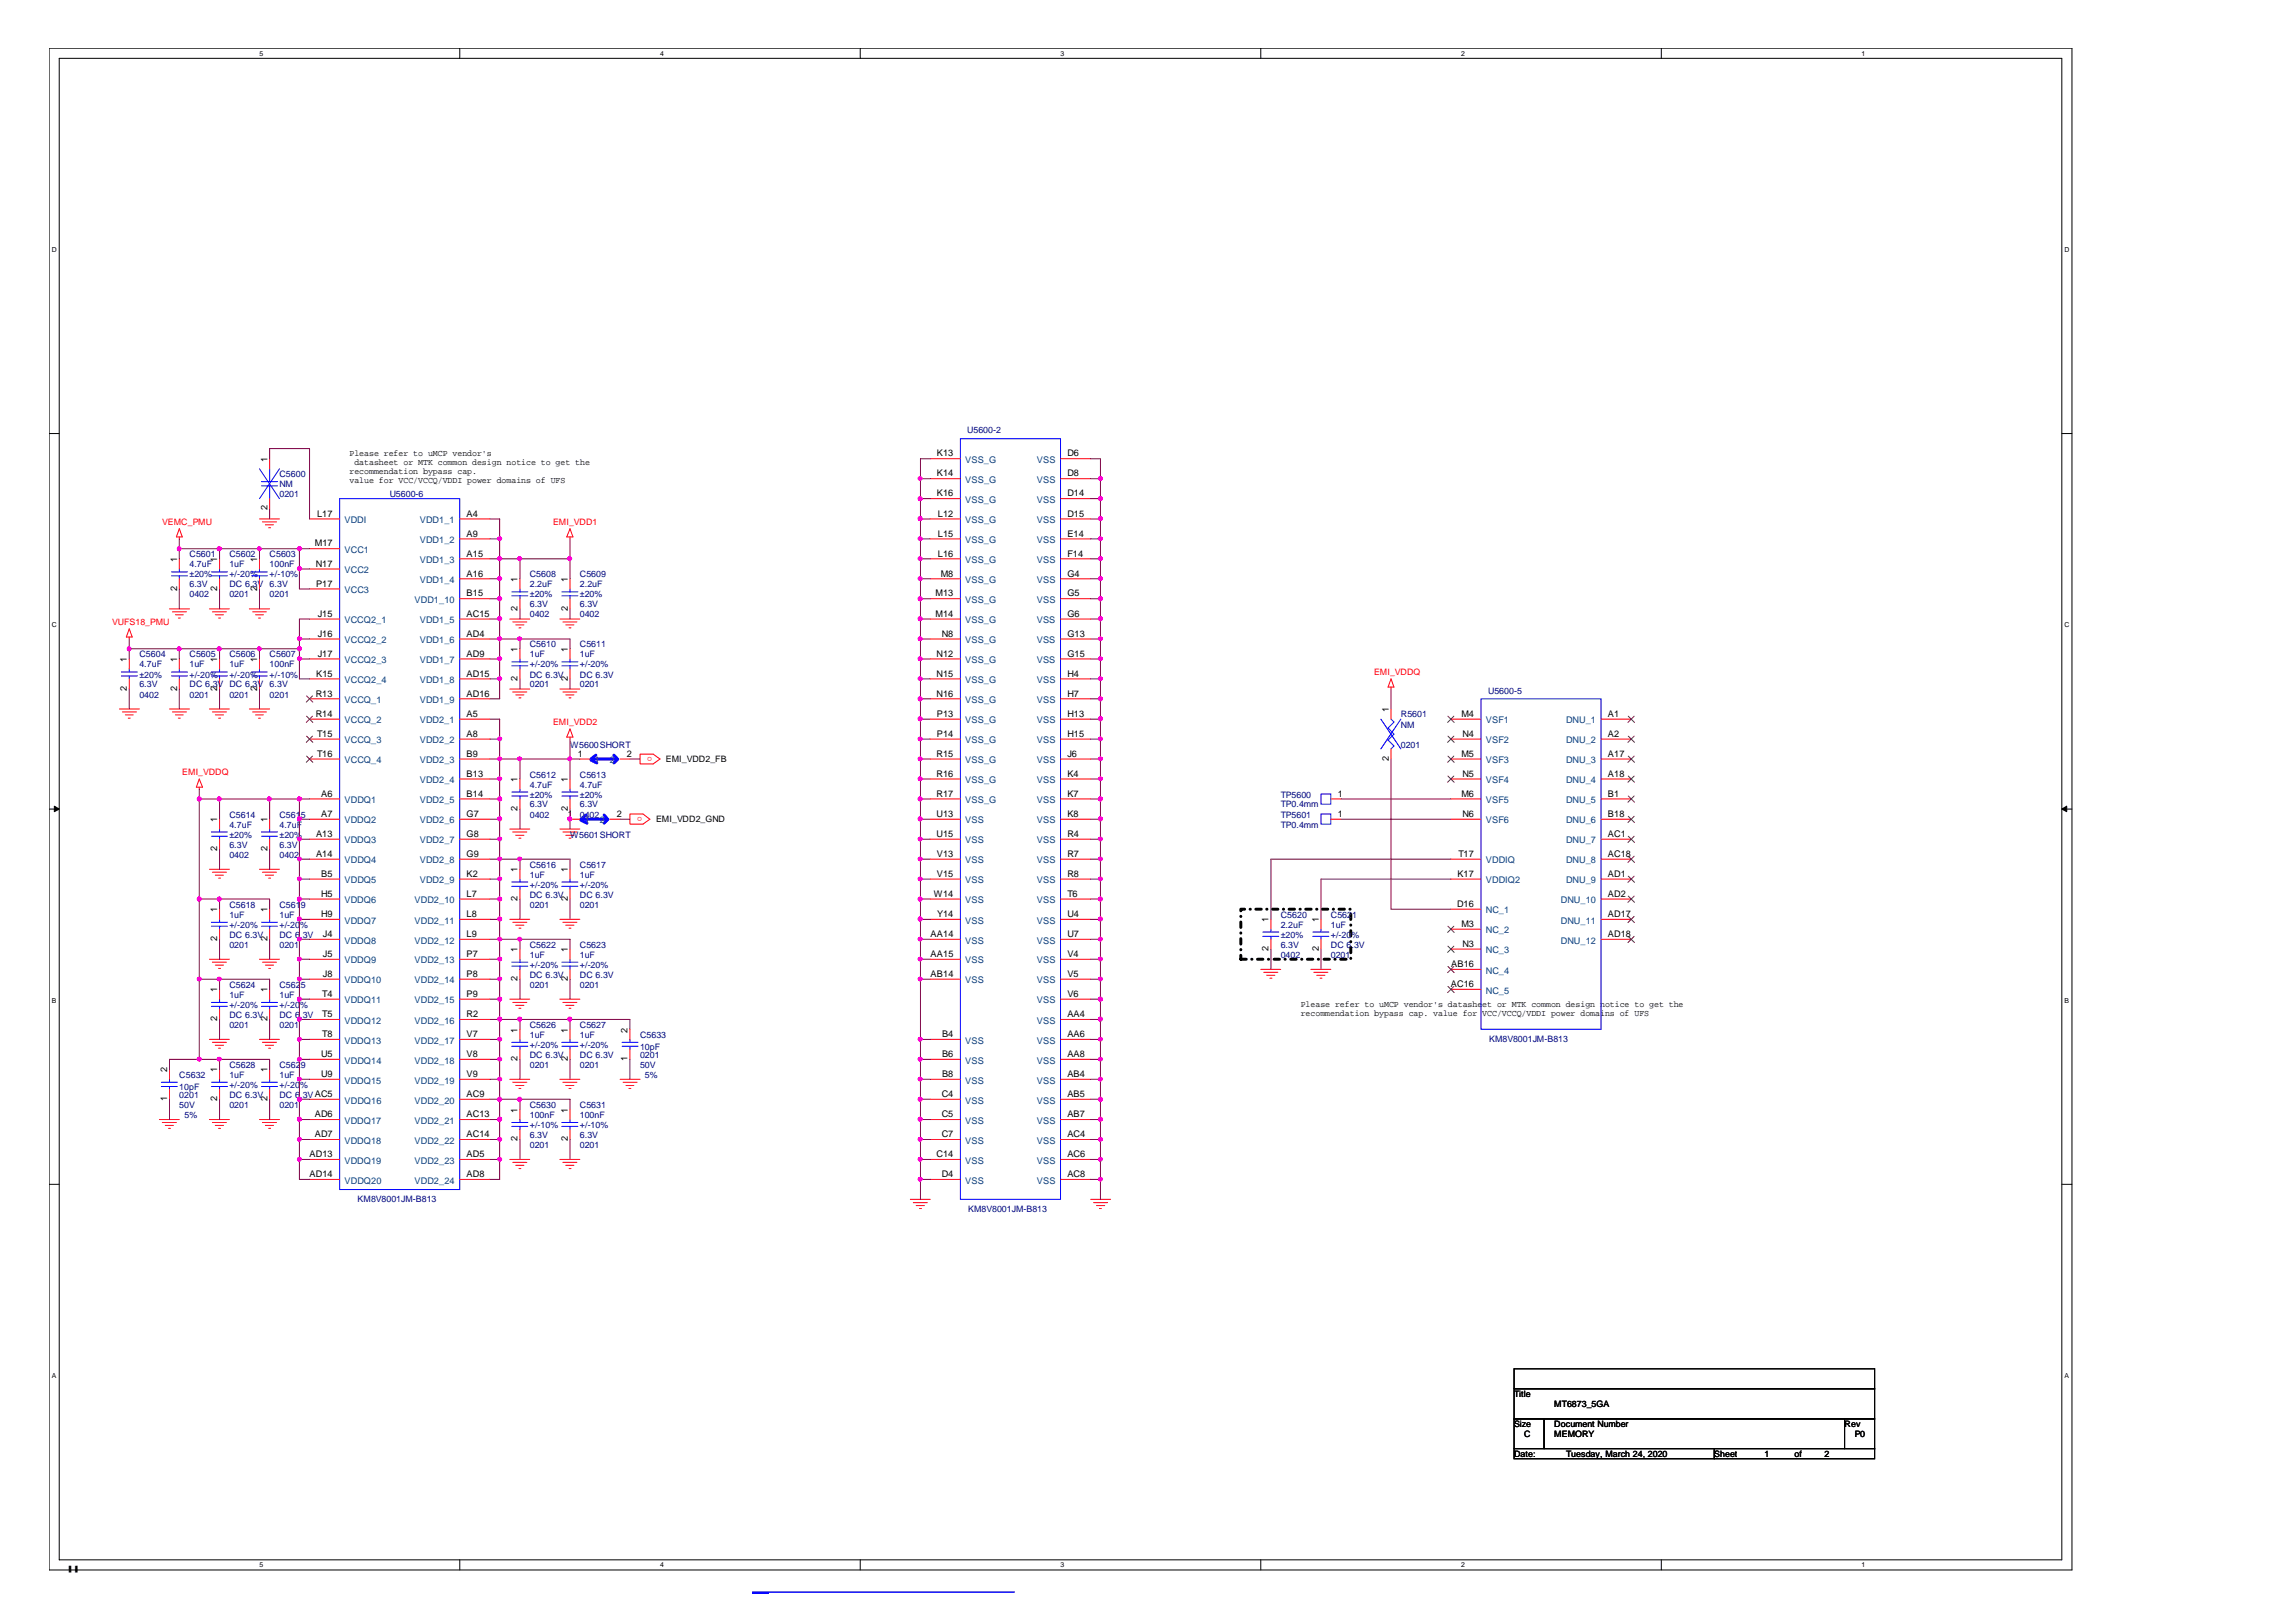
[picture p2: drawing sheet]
<svg xmlns="http://www.w3.org/2000/svg" width="297mm" height="210mm" viewBox="0 0 297 210" stroke-linecap="round" stroke-linejoin="round" font-family="sans-serif">
<defs><g id="words">
<text font-size="4.2" x="8.5" y="205.7">&quot;</text>
<g font-size="1.2">
<text x="34.6" y="59.8" transform="rotate(-90 34.6 59.8)">1</text>
<text x="121.2" y="59.1">K13</text>
<text x="138.1" y="59.1">D6</text>
<text x="121.2" y="61.7">K14</text>
<text x="121.2" y="64.2">K16</text>
<text x="138.1" y="61.7">D8</text>
<text x="138.1" y="64.2">D14</text>
<text x="34.6" y="66.1" transform="rotate(-90 34.6 66.1)">2</text>
<text x="40.7" y="70.7">M17</text>
<text x="41" y="66.9">L17</text>
<text x="60.4" y="66.9">A4</text>
<text x="60.4" y="69.4">A9</text>
<text x="121.3" y="66.9">L12</text>
<text x="121.3" y="69.4">L15</text>
<text x="138.1" y="66.9">D15</text>
<text x="138.1" y="69.4">E14</text>
<text x="22.9" y="76.4" transform="rotate(-90 22.9 76.4)">2</text>
<text x="22.9" y="72.7" transform="rotate(-90 22.9 72.7)">1</text>
<text x="28.1" y="76.4" transform="rotate(-90 28.1 76.4)">2</text>
<text x="28.1" y="72.7" transform="rotate(-90 28.1 72.7)">1</text>
<text x="33.3" y="76.4" transform="rotate(-90 33.3 76.4)">2</text>
<text x="33.3" y="72.7" transform="rotate(-90 33.3 72.7)">1</text>
<text x="40.9" y="73.3">N17</text>
<text x="40.9" y="75.9">P17</text>
<text x="60.4" y="72">A15</text>
<text x="60.4" y="74.6">A16</text>
<text x="60.4" y="77.2">B15</text>
<text x="67" y="75.3" transform="rotate(-90 67 75.3)">1</text>
<text x="73.4" y="75.3" transform="rotate(-90 73.4 75.3)">1</text>
<text x="121" y="77.2">M13</text>
<text x="121.3" y="72">L16</text>
<text x="121.7" y="74.6">M8</text>
<text x="138.1" y="72">F14</text>
<text x="138.1" y="74.6">G4</text>
<text x="138.1" y="77.2">G5</text>
<text x="41.1" y="79.8">J15</text>
<text x="41.1" y="82.4">J16</text>
<text x="60.4" y="79.8">AC15</text>
<text x="60.4" y="82.4">AD4</text>
<text x="67" y="79" transform="rotate(-90 67 79)">2</text>
<text x="73.4" y="79" transform="rotate(-90 73.4 79)">2</text>
<text x="121" y="79.8">M14</text>
<text x="121.8" y="82.4">N8</text>
<text x="138.1" y="79.8">G6</text>
<text x="138.1" y="82.4">G13</text>
<text x="16.4" y="89.4" transform="rotate(-90 16.4 89.4)">2</text>
<text x="16.4" y="85.7" transform="rotate(-90 16.4 85.7)">1</text>
<text x="22.9" y="89.4" transform="rotate(-90 22.9 89.4)">2</text>
<text x="22.9" y="85.7" transform="rotate(-90 22.9 85.7)">1</text>
<text x="28.1" y="89.4" transform="rotate(-90 28.1 89.4)">2</text>
<text x="28.1" y="85.7" transform="rotate(-90 28.1 85.7)">1</text>
<text x="33.3" y="89.4" transform="rotate(-90 33.3 89.4)">2</text>
<text x="33.3" y="85.7" transform="rotate(-90 33.3 85.7)">1</text>
<text x="40.9" y="87.6">K15</text>
<text x="41.1" y="85">J17</text>
<text x="60.4" y="85">AD9</text>
<text x="60.4" y="87.6">AD15</text>
<text x="67" y="88.1" transform="rotate(-90 67 88.1)">2</text>
<text x="67" y="84.4" transform="rotate(-90 67 84.4)">1</text>
<text x="73.4" y="88.1" transform="rotate(-90 73.4 88.1)">2</text>
<text x="73.4" y="84.4" transform="rotate(-90 73.4 84.4)">1</text>
<text x="121.2" y="85">N12</text>
<text x="121.2" y="87.6">N15</text>
<text x="138.1" y="85">G15</text>
<text x="138.1" y="87.6">H4</text>
<text x="40.9" y="90.1">R13</text>
<text x="40.9" y="92.8">R14</text>
<text x="41" y="95.3">T15</text>
<text x="60.4" y="90.1">AD16</text>
<text x="60.4" y="92.8">A5</text>
<text x="60.4" y="95.3">A8</text>
<text x="121.2" y="90.1">N16</text>
<text x="121.2" y="92.8">P13</text>
<text x="121.2" y="95.3">P14</text>
<text x="138.1" y="90.1">H7</text>
<text x="138.1" y="92.8">H13</text>
<text x="138.1" y="95.3">H15</text>
<text x="179.7" y="92.2" transform="rotate(-90 179.7 92.2)">1</text>
<text x="189.1" y="92.8">M4</text>
<text x="189.2" y="95.3">N4</text>
<text x="208" y="92.8">A1</text>
<text x="208" y="95.3">A2</text>
<text x="41" y="97.9">T16</text>
<text x="60.4" y="97.9">B9</text>
<text x="60.4" y="100.5">B13</text>
<text x="67" y="101.2" transform="rotate(-90 67 101.2)">1</text>
<text x="73.4" y="101.2" transform="rotate(-90 73.4 101.2)">1</text>
<text x="74.8" y="97.9">1</text>
<text x="81.1" y="97.9">2</text>
<text x="121.2" y="97.9">R15</text>
<text x="121.2" y="100.5">R16</text>
<text x="138.1" y="97.9">J6</text>
<text x="138.1" y="100.5">K4</text>
<text x="179.7" y="98.4" transform="rotate(-90 179.7 98.4)">2</text>
<text x="189.1" y="97.9">M5</text>
<text x="189.2" y="100.5">N5</text>
<text x="208" y="97.9">A17</text>
<text x="208" y="100.5">A18</text>
<text x="28.1" y="106.4" transform="rotate(-90 28.1 106.4)">1</text>
<text x="34.6" y="106.4" transform="rotate(-90 34.6 106.4)">1</text>
<text x="41.6" y="103.1">A6</text>
<text x="41.6" y="105.7">A7</text>
<text x="60.4" y="103.1">B14</text>
<text x="60.4" y="105.7">G7</text>
<text x="67" y="104.9" transform="rotate(-90 67 104.9)">2</text>
<text x="73.4" y="104.9" transform="rotate(-90 73.4 104.9)">2</text>
<text x="73.4" y="105.7">1</text>
<text x="79.8" y="105.7">2</text>
<text x="121.2" y="103.1">R17</text>
<text x="121.2" y="105.7">U13</text>
<text x="138.1" y="103.1">K7</text>
<text x="138.1" y="105.7">K8</text>
<text x="173.1" y="103.1">1</text>
<text x="173.1" y="105.7">1</text>
<text x="189.1" y="103.1">M6</text>
<text x="189.2" y="105.7">N6</text>
<text x="208" y="103.1">B1</text>
<text x="208" y="105.7">B18</text>
<text x="28.1" y="110.1" transform="rotate(-90 28.1 110.1)">2</text>
<text x="34.6" y="110.1" transform="rotate(-90 34.6 110.1)">2</text>
<text x="40.9" y="108.3">A13</text>
<text x="40.9" y="110.9">A14</text>
<text x="41.6" y="113.5">B5</text>
<text x="60.4" y="108.3">G8</text>
<text x="60.4" y="110.9">G9</text>
<text x="60.4" y="113.5">K2</text>
<text x="67" y="112.9" transform="rotate(-90 67 112.9)">1</text>
<text x="73.4" y="112.9" transform="rotate(-90 73.4 112.9)">1</text>
<text x="121.2" y="108.3">U15</text>
<text x="121.2" y="110.9">V13</text>
<text x="121.2" y="113.5">V15</text>
<text x="138.1" y="108.3">R4</text>
<text x="138.1" y="110.9">R7</text>
<text x="138.1" y="113.5">R8</text>
<text x="188.6" y="113.5">K17</text>
<text x="188.7" y="110.9">T17</text>
<text x="208" y="108.3">AC1</text>
<text x="208" y="110.9">AC18</text>
<text x="208" y="113.5">AD1</text>
<text x="28.1" y="118.1" transform="rotate(-90 28.1 118.1)">1</text>
<text x="34.6" y="118.1" transform="rotate(-90 34.6 118.1)">1</text>
<text x="41.5" y="116">H5</text>
<text x="41.5" y="118.7">H9</text>
<text x="60.4" y="116">L7</text>
<text x="60.4" y="118.7">L8</text>
<text x="67" y="116.6" transform="rotate(-90 67 116.6)">2</text>
<text x="73.4" y="116.6" transform="rotate(-90 73.4 116.6)">2</text>
<text x="120.8" y="116">W14</text>
<text x="121.2" y="118.7">Y14</text>
<text x="138.1" y="116">T6</text>
<text x="138.1" y="118.7">U4</text>
<text x="164.1" y="119.4" transform="rotate(-90 164.1 119.4)">1</text>
<text x="170.6" y="119.4" transform="rotate(-90 170.6 119.4)">1</text>
<text x="188.5" y="117.4">D16</text>
<text x="189.1" y="119.9">M3</text>
<text x="208" y="116">AD2</text>
<text x="208" y="118.7">AD17</text>
<text x="28.1" y="121.8" transform="rotate(-90 28.1 121.8)">2</text>
<text x="34.6" y="121.8" transform="rotate(-90 34.6 121.8)">2</text>
<text x="41.8" y="121.3">J4</text>
<text x="41.8" y="123.8">J5</text>
<text x="60.4" y="121.3">L9</text>
<text x="60.4" y="123.8">P7</text>
<text x="67" y="123.2" transform="rotate(-90 67 123.2)">1</text>
<text x="73.4" y="123.2" transform="rotate(-90 73.4 123.2)">1</text>
<text x="120.4" y="121.3">AA14</text>
<text x="120.4" y="123.8">AA15</text>
<text x="138.1" y="121.3">U7</text>
<text x="138.1" y="123.8">V4</text>
<text x="164.1" y="123.1" transform="rotate(-90 164.1 123.1)">2</text>
<text x="170.6" y="123.1" transform="rotate(-90 170.6 123.1)">2</text>
<text x="187.7" y="125.2">AB16</text>
<text x="189.2" y="122.5">N3</text>
<text x="208" y="121.3">AD18</text>
<text x="28.1" y="128.4" transform="rotate(-90 28.1 128.4)">1</text>
<text x="34.6" y="128.4" transform="rotate(-90 34.6 128.4)">1</text>
<text x="41.7" y="129">T4</text>
<text x="41.7" y="131.6">T5</text>
<text x="41.8" y="126.4">J8</text>
<text x="60.4" y="126.4">P8</text>
<text x="60.4" y="129">P9</text>
<text x="60.4" y="131.6">R2</text>
<text x="67" y="127" transform="rotate(-90 67 127)">2</text>
<text x="73.4" y="127" transform="rotate(-90 73.4 127)">2</text>
<text x="120.4" y="126.4">AB14</text>
<text x="138.1" y="126.4">V5</text>
<text x="138.1" y="129">V6</text>
<text x="138.1" y="131.6">AA4</text>
<text x="187.7" y="127.7">AC16</text>
<text x="28.1" y="132.1" transform="rotate(-90 28.1 132.1)">2</text>
<text x="34.6" y="132.1" transform="rotate(-90 34.6 132.1)">2</text>
<text x="41.5" y="136.8">U5</text>
<text x="41.7" y="134.2">T8</text>
<text x="60.4" y="134.2">V7</text>
<text x="60.4" y="136.8">V8</text>
<text x="67" y="137.3" transform="rotate(-90 67 137.3)">2</text>
<text x="67" y="133.6" transform="rotate(-90 67 133.6)">1</text>
<text x="73.4" y="137.3" transform="rotate(-90 73.4 137.3)">2</text>
<text x="73.4" y="133.6" transform="rotate(-90 73.4 133.6)">1</text>
<text x="81.2" y="137.3" transform="rotate(-90 81.2 137.3)">1</text>
<text x="81.2" y="133.6" transform="rotate(-90 81.2 133.6)">2</text>
<text x="121.9" y="134.2">B4</text>
<text x="121.9" y="136.8">B6</text>
<text x="138.1" y="134.2">AA6</text>
<text x="138.1" y="136.8">AA8</text>
<text x="21.6" y="142.5" transform="rotate(-90 21.6 142.5)">1</text>
<text x="21.6" y="138.8" transform="rotate(-90 21.6 138.8)">2</text>
<text x="28.1" y="142.5" transform="rotate(-90 28.1 142.5)">2</text>
<text x="28.1" y="138.8" transform="rotate(-90 28.1 138.8)">1</text>
<text x="34.6" y="142.5" transform="rotate(-90 34.6 142.5)">2</text>
<text x="34.6" y="138.8" transform="rotate(-90 34.6 138.8)">1</text>
<text x="41.5" y="139.4">U9</text>
<text x="60.4" y="139.4">V9</text>
<text x="60.4" y="142">AC9</text>
<text x="67" y="144" transform="rotate(-90 67 144)">1</text>
<text x="73.4" y="144" transform="rotate(-90 73.4 144)">1</text>
<text x="121.8" y="142">C4</text>
<text x="121.9" y="139.4">B8</text>
<text x="138.1" y="139.4">AB4</text>
<text x="138.1" y="142">AB5</text>
<text x="40" y="149.7">AD13</text>
<text x="40.7" y="144.6">AD6</text>
<text x="40.7" y="147.2">AD7</text>
<text x="60.4" y="144.6">AC13</text>
<text x="60.4" y="147.2">AC14</text>
<text x="60.4" y="149.7">AD5</text>
<text x="67" y="147.7" transform="rotate(-90 67 147.7)">2</text>
<text x="73.4" y="147.7" transform="rotate(-90 73.4 147.7)">2</text>
<text x="121.2" y="149.7">C14</text>
<text x="121.8" y="144.6">C5</text>
<text x="121.8" y="147.2">C7</text>
<text x="138.1" y="144.6">AB7</text>
<text x="138.1" y="147.2">AC4</text>
<text x="138.1" y="149.7">AC6</text>
<text x="40" y="152.3">AD14</text>
<text x="60.4" y="152.3">AD8</text>
<text x="121.8" y="152.3">D4</text>
<text x="138.1" y="152.3">AC8</text>
</g>
<g font-size="1.2" fill="#004080">
<text x="124.9" y="59.9">VSS_G</text>
<text x="134.2" y="59.9">VSS</text>
<text x="124.9" y="62.5">VSS_G</text>
<text x="124.9" y="65.1">VSS_G</text>
<text x="134.2" y="62.5">VSS</text>
<text x="134.2" y="65.1">VSS</text>
<text x="44.6" y="67.7">VDDI</text>
<text x="44.6" y="71.6">VCC1</text>
<text x="54.3" y="67.7">VDD1_1</text>
<text x="54.3" y="70.3">VDD1_2</text>
<text x="124.9" y="67.7">VSS_G</text>
<text x="124.9" y="70.3">VSS_G</text>
<text x="134.2" y="67.7">VSS</text>
<text x="134.2" y="70.3">VSS</text>
<text x="44.6" y="74.2">VCC2</text>
<text x="44.6" y="76.8">VCC3</text>
<text x="54.3" y="72.9">VDD1_3</text>
<text x="54.3" y="75.5">VDD1_4</text>
<text x="124.9" y="72.9">VSS_G</text>
<text x="124.9" y="75.5">VSS_G</text>
<text x="134.2" y="72.9">VSS</text>
<text x="134.2" y="75.5">VSS</text>
<text x="44.6" y="80.7">VCCQ2_1</text>
<text x="44.6" y="83.2">VCCQ2_2</text>
<text x="53.6" y="78">VDD1_10</text>
<text x="54.3" y="80.7">VDD1_5</text>
<text x="54.3" y="83.2">VDD1_6</text>
<text x="124.9" y="78">VSS_G</text>
<text x="124.9" y="80.7">VSS_G</text>
<text x="124.9" y="83.2">VSS_G</text>
<text x="134.2" y="78">VSS</text>
<text x="134.2" y="80.7">VSS</text>
<text x="134.2" y="83.2">VSS</text>
<text x="44.6" y="85.8">VCCQ2_3</text>
<text x="44.6" y="88.4">VCCQ2_4</text>
<text x="54.3" y="85.8">VDD1_7</text>
<text x="54.3" y="88.4">VDD1_8</text>
<text x="124.9" y="85.8">VSS_G</text>
<text x="124.9" y="88.4">VSS_G</text>
<text x="134.2" y="85.8">VSS</text>
<text x="134.2" y="88.4">VSS</text>
<text x="44.6" y="91">VCCQ_1</text>
<text x="44.6" y="93.6">VCCQ_2</text>
<text x="54.3" y="91">VDD1_9</text>
<text x="54.3" y="93.6">VDD2_1</text>
<text x="124.9" y="91">VSS_G</text>
<text x="124.9" y="93.6">VSS_G</text>
<text x="134.2" y="91">VSS</text>
<text x="134.2" y="93.6">VSS</text>
<text x="192.2" y="93.6">VSF1</text>
<text x="202.6" y="93.6">DNU_1</text>
<text x="44.6" y="96.2">VCCQ_3</text>
<text x="44.6" y="98.8">VCCQ_4</text>
<text x="54.3" y="96.2">VDD2_2</text>
<text x="54.3" y="98.8">VDD2_3</text>
<text x="54.3" y="101.4">VDD2_4</text>
<text x="77" y="98.8">1</text>
<text x="78.9" y="98.8">2</text>
<text x="124.9" y="96.2">VSS_G</text>
<text x="124.9" y="98.8">VSS_G</text>
<text x="124.9" y="101.4">VSS_G</text>
<text x="134.2" y="96.2">VSS</text>
<text x="134.2" y="98.8">VSS</text>
<text x="134.2" y="101.4">VSS</text>
<text x="192.2" y="96.2">VSF2</text>
<text x="192.2" y="98.8">VSF3</text>
<text x="192.2" y="101.4">VSF4</text>
<text x="202.6" y="96.2">DNU_2</text>
<text x="202.6" y="98.8">DNU_3</text>
<text x="202.6" y="101.4">DNU_4</text>
<text x="44.6" y="103.9">VDDQ1</text>
<text x="44.6" y="106.6">VDDQ2</text>
<text x="54.3" y="103.9">VDD2_5</text>
<text x="54.3" y="106.6">VDD2_6</text>
<text x="75.6" y="106.6">1</text>
<text x="77.6" y="106.6">2</text>
<text x="124.9" y="103.9">VSS_G</text>
<text x="124.9" y="106.6">VSS</text>
<text x="134.2" y="103.9">VSS</text>
<text x="134.2" y="106.6">VSS</text>
<text x="192.2" y="103.9">VSF5</text>
<text x="192.2" y="106.6">VSF6</text>
<text x="202.6" y="103.9">DNU_5</text>
<text x="202.6" y="106.6">DNU_6</text>
<text x="44.6" y="109.1">VDDQ3</text>
<text x="44.6" y="111.7">VDDQ4</text>
<text x="54.3" y="109.1">VDD2_7</text>
<text x="54.3" y="111.7">VDD2_8</text>
<text x="124.9" y="109.1">VSS</text>
<text x="124.9" y="111.7">VSS</text>
<text x="134.2" y="109.1">VSS</text>
<text x="134.2" y="111.7">VSS</text>
<text x="192.2" y="111.7">VDDIQ</text>
<text x="202.6" y="109.1">DNU_7</text>
<text x="202.6" y="111.7">DNU_8</text>
<text x="44.6" y="114.3">VDDQ5</text>
<text x="44.6" y="116.9">VDDQ6</text>
<text x="44.6" y="119.5">VDDQ7</text>
<text x="53.6" y="116.9">VDD2_10</text>
<text x="53.6" y="119.5">VDD2_11</text>
<text x="54.3" y="114.3">VDD2_9</text>
<text x="124.9" y="114.3">VSS</text>
<text x="124.9" y="116.9">VSS</text>
<text x="124.9" y="119.5">VSS</text>
<text x="134.2" y="114.3">VSS</text>
<text x="134.2" y="116.9">VSS</text>
<text x="134.2" y="119.5">VSS</text>
<text x="192.2" y="114.3">VDDIQ2</text>
<text x="192.2" y="118.2">NC_1</text>
<text x="201.9" y="116.9">DNU_10</text>
<text x="201.9" y="119.5">DNU_11</text>
<text x="202.6" y="114.3">DNU_9</text>
<text x="44.6" y="122.1">VDDQ8</text>
<text x="44.6" y="124.7">VDDQ9</text>
<text x="53.6" y="122.1">VDD2_12</text>
<text x="53.6" y="124.7">VDD2_13</text>
<text x="124.9" y="122.1">VSS</text>
<text x="124.9" y="124.7">VSS</text>
<text x="134.2" y="122.1">VSS</text>
<text x="134.2" y="124.7">VSS</text>
<text x="192.2" y="123.4">NC_3</text>
<text x="192.2" y="126">NC_4</text>
<text x="192.2" y="120.8">NC_2</text>
<text x="201.9" y="122.1">DNU_12</text>
<text x="44.6" y="127.3">VDDQ10</text>
<text x="44.6" y="129.9">VDDQ11</text>
<text x="53.6" y="127.3">VDD2_14</text>
<text x="53.6" y="129.9">VDD2_15</text>
<text x="124.9" y="127.3">VSS</text>
<text x="134.2" y="127.3">VSS</text>
<text x="134.2" y="129.9">VSS</text>
<text x="192.2" y="128.6">NC_5</text>
<text x="44.6" y="132.5">VDDQ12</text>
<text x="44.6" y="135.1">VDDQ13</text>
<text x="44.6" y="137.6">VDDQ14</text>
<text x="53.6" y="132.5">VDD2_16</text>
<text x="53.6" y="135.1">VDD2_17</text>
<text x="53.6" y="137.6">VDD2_18</text>
<text x="124.9" y="135.1">VSS</text>
<text x="124.9" y="137.6">VSS</text>
<text x="134.2" y="132.5">VSS</text>
<text x="134.2" y="135.1">VSS</text>
<text x="134.2" y="137.6">VSS</text>
<text x="44.6" y="140.2">VDDQ15</text>
<text x="44.6" y="142.8">VDDQ16</text>
<text x="53.6" y="140.2">VDD2_19</text>
<text x="53.6" y="142.8">VDD2_20</text>
<text x="124.9" y="140.2">VSS</text>
<text x="124.9" y="142.8">VSS</text>
<text x="134.2" y="140.2">VSS</text>
<text x="134.2" y="142.8">VSS</text>
<text x="44.6" y="145.4">VDDQ17</text>
<text x="44.6" y="148">VDDQ18</text>
<text x="53.6" y="145.4">VDD2_21</text>
<text x="53.6" y="148">VDD2_22</text>
<text x="124.9" y="145.4">VSS</text>
<text x="124.9" y="148">VSS</text>
<text x="134.2" y="145.4">VSS</text>
<text x="134.2" y="148">VSS</text>
<text x="44.6" y="150.6">VDDQ19</text>
<text x="44.6" y="153.2">VDDQ20</text>
<text x="53.6" y="150.6">VDD2_23</text>
<text x="53.6" y="153.2">VDD2_24</text>
<text x="124.9" y="150.6">VSS</text>
<text x="124.9" y="153.2">VSS</text>
<text x="134.2" y="150.6">VSS</text>
<text x="134.2" y="153.2">VSS</text>
</g>
<g font-size="1.1">
<text x="45.2" y="59">Please refer to uMCP vendor's</text>
<text x="45.2" y="61.3">recommendation bypass cap.</text>
<text x="45.2" y="62.5">value for VCC/VCCQ/VDDI power domains of UFS</text>
<text x="45.8" y="60.2">datasheet or MTK common design notice to get the</text>
<text x="86.1" y="98.6">EMI_VDD2_FB</text>
<text x="84.9" y="106.3">EMI_VDD2_GND</text>
<text x="168.3" y="130.3">Please refer to uMCP vendor's datasheet or MTK common design notice to get the</text>
<text x="168.3" y="131.4">recommendation bypass cap. value for VCC/VCCQ/VDDI power domains of UFS</text>
<text x="195.9" y="180.8">Title</text>
<text x="195.9" y="184.7">Size</text>
<text x="195.9" y="184.7">Si</text>
<text x="197.1" y="180.8">le</text>
<text x="197.2" y="186">C</text>
<text x="201.1" y="184.7">D</text>
<text x="201.1" y="186">MEMORY</text>
<text x="201.1" y="182.1">MT6873_5GA</text>
<text x="201.1" y="184.7">Document Number</text>
<text x="201.1" y="184.7">Documentt Number</text>
<text x="202.1" y="182.1">T6873_5GA</text>
<text x="202.8" y="186">M</text>
<text x="203.2" y="184.7">u</text>
<text x="206.7" y="184.7">N m</text>
<text x="238.6" y="184.7">Rev</text>
<text x="239.9" y="186">P0</text>
<text x="195.9" y="188.6">D</text>
<text x="195.9" y="188.6">Date:</text>
<text x="197.7" y="188.6">e:</text>
<text x="202.6" y="188.6">Tuesday, March 24,, 2020</text>
<text x="202.6" y="188.6">Tuesday, March 24, 2020</text>
<text x="203.3" y="188.6">uesda</text>
<text x="221.8" y="188.6">Sheet</text>
<text x="228.3" y="188.6">1</text>
<text x="232.2" y="188.6">of</text>
<text x="236.1" y="188.6">2</text>
</g>
<g font-size="1.1" fill="#000080">
<text x="125.1" y="56.1">U5600-2</text>
<text x="36.2" y="61.8">C5600</text>
<text x="36.2" y="63">NM</text>
<text x="36.2" y="64.4">0201</text>
<text x="50.4" y="64.4">U5600-6</text>
<text x="24.5" y="72.1">C5601</text>
<text x="24.5" y="73.4">4.7uF</text>
<text x="24.5" y="74.7">±20%</text>
<text x="24.5" y="76">6.3V</text>
<text x="24.5" y="77.3">0402</text>
<text x="29.7" y="72.1">C5602</text>
<text x="29.7" y="73.4">1uF</text>
<text x="29.7" y="74.7">+/-20%</text>
<text x="29.7" y="77.3">0201</text>
<text x="29.7" y="76">DC 6.3V</text>
<text x="34.9" y="72.1">C5603</text>
<text x="34.9" y="73.4">100nF</text>
<text x="34.9" y="74.7">+/-10%</text>
<text x="34.9" y="76">6.3V</text>
<text x="34.9" y="77.3">0201</text>
<text x="68.5" y="74.7">C5608</text>
<text x="68.5" y="76">2.2uF</text>
<text x="68.5" y="77.3">±20%</text>
<text x="75" y="74.7">C5609</text>
<text x="75" y="76">2.2uF</text>
<text x="75" y="77.3">±20%</text>
<text x="68.5" y="83.8">C5610</text>
<text x="68.5" y="78.6">6.3V</text>
<text x="68.5" y="79.9">0402</text>
<text x="75" y="78.6">6.3V</text>
<text x="75" y="79.9">0402</text>
<text x="75" y="83.8">C5611</text>
<text x="18" y="85.1">C5604</text>
<text x="18" y="86.4">4.7uF</text>
<text x="18" y="87.7">±20%</text>
<text x="18" y="89">6.3V</text>
<text x="24.5" y="85.1">C5605</text>
<text x="24.5" y="86.4">1uF</text>
<text x="24.5" y="87.7">+/-20%</text>
<text x="24.5" y="89">DC 6.3V DC 6.3V</text>
<text x="29.7" y="85.1">C5606</text>
<text x="29.7" y="86.4">1uF</text>
<text x="29.7" y="87.7">+/-20%</text>
<text x="34.9" y="85.1">C5607</text>
<text x="34.9" y="86.4">100nF</text>
<text x="34.9" y="87.7">+/-10%</text>
<text x="34.9" y="89">6.3V</text>
<text x="68.5" y="85.1">1uF</text>
<text x="68.5" y="86.4">+/-20%</text>
<text x="68.5" y="87.7">DC 6.3V</text>
<text x="68.5" y="89">0201</text>
<text x="75" y="85.1">1uF</text>
<text x="75" y="86.4">+/-20%</text>
<text x="75" y="87.7">DC 6.3V</text>
<text x="75" y="89">0201</text>
<text x="192.5" y="89.8">U5600-5</text>
<text x="18" y="90.3">0402</text>
<text x="24.5" y="90.3">0201</text>
<text x="29.7" y="90.3">0201</text>
<text x="34.9" y="90.3">0201</text>
<text x="181.2" y="92.9">R5601</text>
<text x="181.2" y="94.2">NM</text>
<text x="68.5" y="100.6">C5612</text>
<text x="68.5" y="101.9">4.7uF</text>
<text x="73.7" y="96.7">W5600SHORT</text>
<text x="75" y="100.6">C5613</text>
<text x="75" y="101.9">4.7uF</text>
<text x="181.2" y="96.7">0201</text>
<text x="29.7" y="105.8">C5614</text>
<text x="29.7" y="107.1">4.7uF</text>
<text x="36.2" y="105.8">C5615</text>
<text x="36.2" y="107.1">4.7uF</text>
<text x="68.5" y="103.2">±20%</text>
<text x="68.5" y="104.5">6.3V</text>
<text x="68.5" y="105.8">0402</text>
<text x="75" y="103.2">±20%</text>
<text x="75" y="104.5">6.3V</text>
<text x="75" y="105.8">0402</text>
<text x="165.7" y="103.2">TP5600</text>
<text x="165.7" y="104.5">TP0.4mm</text>
<text x="165.7" y="105.8">TP5601</text>
<text x="165.7" y="107.1">TP0.4mm</text>
<text x="29.7" y="108.4">±20%</text>
<text x="29.7" y="109.7">6.3V</text>
<text x="29.7" y="111">0402</text>
<text x="36.2" y="108.4">±20%</text>
<text x="36.2" y="109.7">6.3V</text>
<text x="36.2" y="111">0402</text>
<text x="68.5" y="112.3">C5616</text>
<text x="68.5" y="113.6">1uF</text>
<text x="73.7" y="108.4">W5601SHORT</text>
<text x="75" y="112.3">C5617</text>
<text x="75" y="113.6">1uF</text>
<text x="29.7" y="117.4">C5618</text>
<text x="29.7" y="118.8">1uF</text>
<text x="36.2" y="117.4">C5619</text>
<text x="36.2" y="118.8">1uF</text>
<text x="68.5" y="114.9">+/-20%</text>
<text x="68.5" y="116.2">DC 6.3V</text>
<text x="68.5" y="117.4">0201</text>
<text x="75" y="114.9">+/-20%</text>
<text x="75" y="116.2">DC 6.3V</text>
<text x="75" y="117.4">0201</text>
<text x="165.7" y="118.8">C5620</text>
<text x="172.2" y="118.8">C5621</text>
<text x="29.7" y="120.1">+/-20%</text>
<text x="29.7" y="121.3">DC 6.3V</text>
<text x="29.7" y="122.7">0201</text>
<text x="36.2" y="120.1">+/-20%</text>
<text x="36.2" y="121.3">DC 6</text>
<text x="36.2" y="122.7">0201</text>
<text x="38.8" y="121.3">.3V</text>
<text x="68.5" y="122.7">C5622</text>
<text x="68.5" y="123.9">1uF</text>
<text x="68.5" y="125.2">+/-20%</text>
<text x="75" y="122.7">C5623</text>
<text x="75" y="123.9">1uF</text>
<text x="75" y="125.2">+/-20%</text>
<text x="165.7" y="120.1">2.2uF</text>
<text x="165.7" y="121.3">±20%</text>
<text x="165.7" y="122.7">6.3V</text>
<text x="165.7" y="123.9">0402</text>
<text x="172.2" y="120.1">1uF</text>
<text x="172.2" y="121.3">+/-20%</text>
<text x="172.2" y="122.7">DC 6</text>
<text x="172.2" y="123.9">0201</text>
<text x="174.8" y="122.7">.3V</text>
<text x="29.7" y="127.8">C5624</text>
<text x="29.7" y="129.1">1uF</text>
<text x="29.7" y="130.4">+/-20%</text>
<text x="29.7" y="131.7">DC 6.3V</text>
<text x="36.2" y="127.8">C5625</text>
<text x="36.2" y="129.1">1uF</text>
<text x="36.2" y="130.4">+/-20%</text>
<text x="36.2" y="131.7">DC 6</text>
<text x="38.8" y="131.7">.3V</text>
<text x="68.5" y="126.5">DC 6.3V</text>
<text x="68.5" y="127.8">0201</text>
<text x="75" y="126.5">DC 6.3V</text>
<text x="75" y="127.8">0201</text>
<text x="29.7" y="133">0201</text>
<text x="36.2" y="133">0201</text>
<text x="68.5" y="133">C5626</text>
<text x="68.5" y="134.3">1uF</text>
<text x="68.5" y="135.6">+/-20%</text>
<text x="68.5" y="136.9">DC 6.3V</text>
<text x="75" y="133">C5627</text>
<text x="75" y="134.3">1uF</text>
<text x="75" y="135.6">+/-20%</text>
<text x="75" y="136.9">DC 6.3V</text>
<text x="82.8" y="134.3">C5633</text>
<text x="82.8" y="135.9">10pF</text>
<text x="82.8" y="136.9">0201</text>
<text x="192.7" y="134.8">KM8V8001JM-B813</text>
<text x="23.2" y="139.5">C5632</text>
<text x="23.2" y="141">10pF</text>
<text x="23.2" y="142.1">0201</text>
<text x="23.2" y="143.4">50V</text>
<text x="29.7" y="138.2">C5628</text>
<text x="29.7" y="139.5">1uF</text>
<text x="29.7" y="140.8">+/-20%</text>
<text x="29.7" y="142.1">DC 6.3V</text>
<text x="29.7" y="143.4">0201</text>
<text x="36.2" y="138.2">C5629</text>
<text x="36.2" y="139.5">1uF</text>
<text x="36.2" y="140.8">+/-20%</text>
<text x="36.2" y="142.1">DC 6</text>
<text x="36.2" y="143.4">0201</text>
<text x="38.8" y="142.1">.3VAC5</text>
<text x="68.5" y="143.4">C5630</text>
<text x="68.5" y="138.2">0201</text>
<text x="75" y="138.2">0201</text>
<text x="75" y="143.4">C5631</text>
<text x="82.8" y="138.2">50V</text>
<text x="83.4" y="139.5">5%</text>
<text x="23.9" y="144.7">5%</text>
<text x="68.5" y="144.7">100nF</text>
<text x="68.5" y="146">+/-10%</text>
<text x="68.5" y="147.2">6.3V</text>
<text x="68.5" y="148.6">0201</text>
<text x="75" y="144.7">100nF</text>
<text x="75" y="146">+/-10%</text>
<text x="75" y="147.2">6.3V</text>
<text x="75" y="148.6">0201</text>
<text x="46.3" y="155.5">KM8V8001JM-B813</text>
<text x="125.3" y="156.9">KM8V8001JM-B813</text>
</g>
<g font-size="1.1" fill="#f00">
<text x="21" y="68">VEMC_PMU</text>
<text x="71.5" y="68">EMI_VDD1</text>
<text x="14.5" y="80.9">VUFS18_PMU</text>
<text x="177.8" y="87.4">EMI_VDDQ</text>
<text x="71.5" y="93.9">EMI_VDD2</text>
<text x="23.6" y="100.3">EMI_VDDQ</text>
<text x="84.4" y="97.9" transform="rotate(-180 84.4 97.9)">o</text>
<text x="83.1" y="105.7" transform="rotate(-180 83.1 105.7)">o</text>
</g>
<g font-size=".9">
<text x="33.6" y="7.2">5</text>
<text x="85.4" y="7.2">4</text>
<text x="137.2" y="7.2">3</text>
<text x="189" y="7.2">2</text>
<text x="240.8" y="7.2">1</text>
<text x="6.7" y="32.6">D</text>
<text x="267.1" y="32.6">D</text>
<text x="6.7" y="81.2">C</text>
<text x="267.1" y="81.2">C</text>
<text x="6.7" y="129.8">B</text>
<text x="267.1" y="129.8">B</text>
<text x="6.7" y="178.3">A</text>
<text x="267.1" y="178.3">A</text>
<text x="33.6" y="202.8">5</text>
<text x="85.4" y="202.8">4</text>
<text x="137.2" y="202.8">3</text>
<text x="189" y="202.8">2</text>
<text x="240.8" y="202.8">1</text>
</g>
</g></defs>
<path d="M6.3 6.2h261.8v197h-261.8zM7.7 7.5h259v194.4h-259z" fill="none" stroke="#000" stroke-width=".13"/>
<g fill="#fff">
<path d="M33.6 6.4h.5v1h-.5z"/>
<path d="M33.6 202h.5v1h-.5z"/>
</g>
<path d="M59.5 6.2v1.3M59.5 201.9v1.3" fill="none" stroke="#000" stroke-width=".13"/>
<g fill="#fff">
<path d="M85.4 6.4h.5v1h-.5z"/>
<path d="M85.4 202h.5v1h-.5z"/>
</g>
<path d="M111.3 6.2v1.3M111.3 201.9v1.3" fill="none" stroke="#000" stroke-width=".13"/>
<g fill="#fff">
<path d="M137.2 6.4h.5v1h-.5z"/>
<path d="M137.2 202h.5v1h-.5z"/>
</g>
<path d="M163.1 6.2v1.3M163.1 201.9v1.3" fill="none" stroke="#000" stroke-width=".13"/>
<g fill="#fff">
<path d="M189 6.4h.5v1h-.5z"/>
<path d="M189 202h.5v1h-.5z"/>
</g>
<path d="M214.9 6.2v1.3M214.9 201.9v1.3" fill="none" stroke="#000" stroke-width=".13"/>
<g fill="#fff">
<path d="M240.8 6.4h.5v1h-.5z"/>
<path d="M6.7 31.8h.6v1h-.6z"/>
<path d="M240.8 202h.5v1h-.5z"/>
<path d="M267.1 31.8h.6v1h-.6z"/>
<path d="M6.7 80.4h.6v1h-.6z"/>
<path d="M267.1 80.4h.6v1h-.6z"/>
</g>
<path d="M6.3 56.1h1.4M266.7 56.1h1.4" fill="none" stroke="#000" stroke-width=".13"/>
<g fill="#fff">
<path d="M6.7 129h.6v1h-.6z"/>
<path d="M267.1 129h.6v1h-.6z"/>
</g>
<path d="M6.3 104.7h1.4M266.7 104.7h1.4" fill="none" stroke="#000" stroke-width=".13"/>
<g fill="#000" stroke="#000" stroke-width=".13">
<path d="M7 104.3l.7 .4-.7 .3z" fill-rule="evenodd"/>
<path d="M266.7 104.7l.7-.4v.7z" fill-rule="evenodd"/>
</g>
<g fill="#fff">
<path d="M6.7 177.5h.5v1h-.5z"/>
<path d="M267.1 177.5h.5v1h-.5z"/>
</g>
<path d="M6.3 153.3h1.4M266.7 153.3h1.4M195.9 177.1h46.6v2.6h-46.6zM195.9 179.7h46.6v3.9h-46.6zM195.9 183.6h3.9v3.9h-3.9zM195.9 187.5h25.9v1.3h-25.9zM199.8 183.6h38.8v3.9h-38.8zM221.8 187.5h20.7v1.3h-20.7zM238.6 183.6h3.9v3.9h-3.9z" fill="none" stroke="#000" stroke-width=".13"/>
<path d="M160.5 117.7h14.3v6.4h-14.3z" fill="none" stroke="#000" stroke-width=".38" stroke-dasharray=".7 .7 0 .7"/>
<g fill="none" stroke="#f00" stroke-width=".13">
<path d="M34.9 59.4v1.3M120.4 59.4h3.8M137.2 59.4h3.9M21.9 78.8h2.6M22.3 79.2h1.8M22.7 79.6h1M23.1 80h.2M23.2 68.4l.4 1.1h-.8zM23.2 69.5v.2M23.2 72.3v1.3M23.2 74.9v1.3M27.1 78.8h2.6"/>
<path d="M27.5 79.2h1.8M27.9 79.6h1M28.3 80h.2M28.4 72.3v1.3M28.4 74.9v1.3M32.3 78.8h2.6M32.7 79.2h1.8M33.1 79.6h1M33.4 80h.3M33.6 67.2h2.6M33.6 72.3v1.3M33.6 74.9v1.3"/>
<path d="M34 67.5h1.8M34.3 67.9h1.1M34.8 68.3h.2M34.9 64.5v1.3M40 67.2h3.9M40 71h3.9M40 73.6h3.9M40 76.2h3.9M59.5 67.2h3.9M59.5 69.7h3.9M59.5 74.9h3.9M59.5 72.3h3.9"/>
<path d="M59.5 77.5h3.9M67.3 74.9v1.3M67.3 77.5v1.3M73.7 68.4l.4 1.1h-.8zM73.7 69.5v.2M73.7 74.9v1.3M73.7 77.5v1.3M120.4 67.2h3.8M120.4 64.5h3.8M120.4 69.7h3.8M120.4 74.9h3.8M120.4 61.9h3.8"/>
<path d="M120.4 72.3h3.8M120.4 77.5h3.8M137.2 67.2h3.9M137.2 64.5h3.9M137.2 69.7h3.9M137.2 74.9h3.9M137.2 61.9h3.9M137.2 72.3h3.9M137.2 77.5h3.9M15.5 91.8h2.5M15.8 92.1h1.9M16.2 92.5h1"/>
<path d="M16.6 92.9h.2M16.7 81.4l.4 1h-.8zM16.7 82.4v.3M16.7 85.3v1.3M16.7 87.9v1.3M21.9 91.8h2.6M22.3 92.1h1.8M22.7 92.5h1M23.1 92.9h.2M23.2 85.3v1.3M23.2 87.9v1.3M27.1 91.8h2.6"/>
<path d="M27.5 92.1h1.8M27.9 92.5h1M28.3 92.9h.2M28.4 85.3v1.3M28.4 87.9v1.3M32.3 91.8h2.6M32.7 92.1h1.8M33.1 92.5h1M33.4 92.9h.3M33.6 85.3v1.3M33.6 87.9v1.3M40 80.1h3.9"/>
<path d="M40 98.2h3.9M40 85.3h3.9M40 90.4h3.9M40 95.6h3.9M40 82.7h3.9M40 87.9h3.9M40 93.1h3.9M59.5 80.1h3.9M59.5 98.2h3.9M59.5 85.3h3.9M59.5 90.4h3.9M59.5 95.6h3.9"/>
<path d="M59.5 82.7h3.9M59.5 87.9h3.9M59.5 93.1h3.9M66 80.1h2.5M66 89.2h2.5M66.3 80.5h1.9M66.3 89.5h1.9M66.7 80.9h1.1M66.7 89.9h1.1M67.1 81.3h.3M67.1 90.3h.3M67.3 84v1.3"/>
<path d="M67.3 86.6v1.3M72.4 80.1h2.6M72.4 89.2h2.6M72.8 80.5h1.8M72.8 89.5h1.8M73.2 80.9h1.1M73.2 89.9h1.1M73.6 81.3h.3M73.6 90.3h.3M73.7 84v1.3M73.7 86.6v1.3M73.7 95.4v.2"/>
<path d="M73.7 94.3l.4 1.1h-.8zM75 98.2h1.3M80.2 98.2h1.3M82.8 97.6h1.7l.9 .6-.9 .7h-1.7zM120.4 80.1h3.8M120.4 98.2h3.8M120.4 85.3h3.8M120.4 90.4h3.8M120.4 95.6h3.8M120.4 82.7h3.8M120.4 87.9h3.8M120.4 93.1h3.8"/>
<path d="M137.2 80.1h3.9M137.2 98.2h3.9M137.2 85.3h3.9M137.2 90.4h3.9M137.2 95.6h3.9M137.2 82.7h3.9M137.2 87.9h3.9M137.2 93.1h3.9M180 87.9l.3 1h-.7zM180 88.9v.3M180 91.8v1.3M180 96.9v1.3"/>
<path d="M187.7 98.2h3.9M187.7 95.6h3.9M187.7 93.1h3.9M207.1 98.2h3.9M207.1 95.6h3.9M207.1 93.1h3.9M25.8 100.8l.4 1.1h-.8zM25.8 101.9v.2M27.1 112.5h2.6M27.5 112.9h1.8M27.9 113.3h1M28.3 113.6h.2"/>
<path d="M28.4 106v1.3M28.4 108.6v1.3M28.4 117.7v1.3M33.6 112.5h2.6M34 112.9h1.8M34.3 113.3h1.1M34.8 113.6h.2M34.9 106v1.3M34.9 108.6v1.3M34.9 117.7v1.3M40 119h3.9M40 106h3.9"/>
<path d="M40 103.4h3.9M40 108.6h3.9M40 111.2h3.9M40 116.3h3.9M40 113.8h3.9M59.5 119h3.9M59.5 106h3.9M59.5 103.4h3.9M59.5 100.8h3.9M59.5 108.6h3.9M59.5 111.2h3.9M59.5 116.3h3.9"/>
<path d="M59.5 113.8h3.9M66 107.3h2.5M66 119h2.5M66.3 107.7h1.9M66.3 119.4h1.9M66.7 108.1h1.1M66.7 119.7h1.1M67.1 108.5h.3M67.3 100.8v1.3M67.3 103.4v1.3M67.3 112.5v1.3M67.3 115.1v1.2"/>
<path d="M72.4 107.3h2.6M72.4 119h2.6M72.8 107.7h1.8M72.8 119.4h1.8M73.2 108.1h1.1M73.2 119.7h1.1M73.6 108.5h.3M73.7 100.8v1.3M73.7 103.4v1.3M73.7 112.5v1.3M73.7 115.1v1.2M73.7 106h1.3"/>
<path d="M78.9 106h1.3M81.5 105.3h1.7l.9 .7-.9 .7h-1.7zM120.4 119h3.8M120.4 106h3.8M120.4 103.4h3.8M120.4 100.8h3.8M120.4 108.6h3.8M120.4 111.2h3.8M120.4 116.3h3.8M120.4 113.8h3.8M137.2 119h3.9M137.2 106h3.9"/>
<path d="M137.2 103.4h3.9M137.2 100.8h3.9M137.2 108.6h3.9M137.2 111.2h3.9M137.2 116.3h3.9M137.2 113.8h3.9M164.4 119v1.2M170.9 119v1.2M172.2 106h1.3M172.2 103.4h1.3M187.7 106h3.9M187.7 103.4h3.9"/>
<path d="M187.7 100.8h3.9M187.7 111.2h3.9M187.7 113.8h3.9M187.7 117.7h3.9M207.1 119h3.9M207.1 106h3.9M207.1 103.4h3.9M207.1 100.8h3.9M207.1 108.6h3.9M207.1 111.2h3.9M207.1 116.3h3.9M207.1 113.8h3.9"/>
<path d="M21.9 138.4v1.3M27.1 124.1h2.6M27.1 134.5h2.6M27.5 124.5h1.8M27.5 134.9h1.8M27.9 124.9h1M27.9 135.3h1M28.3 125.3h.2M28.3 135.7h.2M28.4 120.2v1.4M28.4 128v1.3M28.4 130.6v1.3"/>
<path d="M28.4 138.4v1.3M33.6 124.1h2.6M33.6 134.5h2.6M34 124.5h1.8M34 134.9h1.8M34.3 124.9h1.1M34.3 135.3h1.1M34.8 125.3h.2M34.8 135.7h.2M34.9 120.2v1.4M34.9 128v1.3M34.9 130.6v1.3"/>
<path d="M34.9 138.4v1.3M40 124.1h3.9M40 129.3h3.9M40 134.5h3.9M40 139.7h3.9M40 126.7h3.9M40 121.6h3.9M40 137.1h3.9M40 131.9h3.9M59.5 124.1h3.9M59.5 129.3h3.9M59.5 134.5h3.9"/>
<path d="M59.5 139.7h3.9M59.5 126.7h3.9M59.5 121.6h3.9M59.5 137.1h3.9M59.5 131.9h3.9M66 129.3h2.5M66 139.7h2.5M66.3 129.7h1.9M66.7 130.1h1.1M67.1 120.1h.3M67.1 130.5h.3M67.3 122.8v1.3"/>
<path d="M67.3 125.4v1.3M67.3 133.2v1.3M67.3 135.8v1.3M72.4 129.3h2.6M72.4 139.7h2.6M72.8 129.7h1.8M73.2 130.1h1.1M73.6 120.1h.3M73.6 130.5h.3M73.7 122.8v1.3M73.7 125.4v1.3M73.7 133.2v1.3"/>
<path d="M73.7 135.8v1.3M80.2 139.7h2.6M81.5 133.2v1.3M81.5 135.8v1.3M120.4 124.1h3.8M120.4 134.5h3.8M120.4 139.7h3.8M120.4 126.7h3.8M120.4 121.6h3.8M120.4 137.1h3.8M137.2 124.1h3.9M137.2 129.3h3.9"/>
<path d="M137.2 134.5h3.9M137.2 139.7h3.9M137.2 126.7h3.9M137.2 121.6h3.9M137.2 137.1h3.9M137.2 131.9h3.9M163.1 125.4h2.6M163.5 125.8h1.8M163.9 126.2h1M164.3 126.6h.2M164.4 121.6v1.2M169.6 125.4h2.6"/>
<path d="M170 125.8h1.8M170.3 126.2h1.1M170.8 126.6h.2M170.9 121.6v1.2M187.7 125.4h3.9M187.7 120.2h3.9M187.7 122.8h3.9M187.7 128h3.9M207.1 121.6h3.9M20.6 144.9h2.6M21 145.3h1.8M21.4 145.6h1"/>
<path d="M21.8 146h.3M21.9 141v1.3M27.1 144.9h2.6M27.5 145.3h1.8M27.9 145.6h1M28.3 146h.2M28.4 141v1.3M33.6 144.9h2.6M34 145.3h1.8M34.3 145.6h1.1M34.8 146h.2M34.9 141v1.3"/>
<path d="M40 144.9h3.9M40 150h3.9M40 142.3h3.9M40 147.5h3.9M40 152.6h3.9M59.5 144.9h3.9M59.5 150h3.9M59.5 142.3h3.9M59.5 147.5h3.9M59.5 152.6h3.9M66 150h2.5M66.3 140.1h1.9"/>
<path d="M66.3 150.4h1.9M66.7 140.5h1.1M66.7 150.8h1.1M67.1 140.9h.3M67.1 151.2h.3M67.3 143.6v1.3M67.3 146.1v1.4M72.4 150h2.6M72.8 140.1h1.8M72.8 150.4h1.8M73.2 140.5h1.1M73.2 150.8h1.1"/>
<path d="M73.6 140.9h.3M73.6 151.2h.3M73.7 143.6v1.3M73.7 146.1v1.4M80.6 140.1h1.8M81 140.5h1M81.4 140.9h.2M117.8 155.2h2.6M118.2 155.6h1.8M118.5 156h1.1M119 156.4h.2M120.4 144.9h3.8"/>
<path d="M120.4 150h3.8M120.4 142.3h3.8M120.4 147.5h3.8M120.4 152.6h3.8M137.2 144.9h3.9M137.2 150h3.9M137.2 142.3h3.9M137.2 147.5h3.9M137.2 152.6h3.9M141.1 155.2h2.6M141.5 155.6h1.8M141.9 156h1"/>
<path d="M142.2 156.4h.3"/>
</g>
<g fill="none" stroke="#00f" stroke-width=".13">
<path d="M124.2 56.8h13v98.4h-13zM22.2 74h2.1M22.2 74.5h2.1M23.2 73.6v.4M23.2 74.5v.4M27.3 74h2.1M27.3 74.5h2.1M28.4 73.6v.4M28.4 74.5v.4M32.6 74h2M32.6 74.5h2M33.6 73.6v.4"/>
<path d="M33.6 74.5v.4M33.6 60.7l2.6 3.8M33.8 62.3h2.1M33.8 62.9h2.1M34.9 60.7v1.6M34.9 62.9v1.6M36.2 60.7l-2.6 3.8M43.9 64.5h15.6v89.4h-15.6zM66.2 76.6h2.1M66.2 77.1h2.1M67.3 76.2v.4M67.3 77.1v.4"/>
<path d="M72.7 76.6h2.1M72.7 77.1h2.1M73.7 76.2v.4M73.7 77.1v.4M15.7 87h2.1M15.7 87.5h2.1M16.7 86.6v.4M16.7 87.5v.4M22.2 87h2.1M22.2 87.5h2.1M23.2 86.6v.4M23.2 87.5v.4"/>
<path d="M27.3 87h2.1M27.3 87.5h2.1M28.4 86.6v.4M28.4 87.5v.4M32.6 87h2M32.6 87.5h2M33.6 86.6v.4M33.6 87.5v.4M66.2 85.7h2.1M66.2 86.2h2.1M67.3 85.3v.4M67.3 86.2v.4"/>
<path d="M72.7 85.7h2.1M72.7 86.2h2.1M73.7 85.3v.4M73.7 86.2v.4M178.6 93.1l2.6 3.8M180 93.1l.3 .3-.7 .8 .7 .8-.7 .8 .7 .7-.3 .4M181.2 93.1l-2.6 3.8M191.6 90.4h15.5v42.8h-15.5zM27.3 107.7h2.1M27.3 108.2h2.1M27.3 119.4h2.1M27.3 119.9h2.1"/>
<path d="M28.4 107.3v.4M28.4 108.2v.4M28.4 119v.4M28.4 119.9v.3M33.8 107.7h2.1M33.8 108.2h2.1M33.8 119.4h2.1M33.8 119.9h2.1M34.9 107.3v.4M34.9 108.2v.4M34.9 119v.4M34.9 119.9v.3"/>
<path d="M66.2 114.1h2.1M66.2 114.7h2.1M66.2 102.5h2.1M66.2 103h2.1M67.3 102.1v.4M67.3 103v.4M67.3 113.8v.3M67.3 114.7v.4M72.7 114.1h2.1M72.7 114.7h2.1M72.7 102.5h2.1M72.7 103h2.1"/>
<path d="M73.7 102.1v.4M73.7 103v.4M73.7 113.8v.3M73.7 114.7v.4M170.9 102.8h1.3v1.3h-1.3zM170.9 105.3h1.3v1.4h-1.3zM21.9 139.7v.4M27.3 129.7h2.1M27.3 130.2h2.1M28.4 129.3v.4M28.4 130.2v.4M28.4 139.7v.4"/>
<path d="M33.8 129.7h2.1M33.8 130.2h2.1M34.9 129.3v.4M34.9 130.2v.4M34.9 139.7v.4M66.2 134.9h2.1M66.2 135.4h2.1M66.2 124.5h2.1M66.2 125h2.1M67.3 124.1v.4M67.3 125v.4M67.3 134.5v.4"/>
<path d="M67.3 135.4v.4M72.7 134.9h2.1M72.7 135.4h2.1M72.7 124.5h2.1M72.7 125h2.1M73.7 124.1v.4M73.7 125v.4M73.7 134.5v.4M73.7 135.4v.4M80.5 134.9h2M80.5 135.4h2M81.5 134.5v.4"/>
<path d="M81.5 135.4v.4M163.4 120.6h2M163.4 121.2h2M164.4 120.2v.4M164.4 121.2v.4M169.8 120.6h2.1M169.8 121.2h2.1M170.9 120.2v.4M170.9 121.2v.4M20.9 140.1h2M20.9 140.6h2M21.9 140.6v.4"/>
<path d="M27.3 140.1h2.1M27.3 140.6h2.1M28.4 140.6v.4M33.8 140.1h2.1M33.8 140.6h2.1M34.9 140.6v.4M66.2 145.3h2.1M66.2 145.8h2.1M67.3 144.9v.4M67.3 145.8v.3M72.7 145.3h2.1M72.7 145.8h2.1"/>
<path d="M73.7 144.9v.4M73.7 145.8v.3"/>
</g>
<path d="M76.5 98.4l.7 .3M76.7 98.2h2.8M77.1 97.7l-.6 .5M79.4 97.7l.4 .4M79.9 98.2l-.5 .5M75.1 106.1l.8 .4M75.4 106h2.9M75.8 105.5l-.7 .5M78.1 105.5l.4 .4M78.7 106l-.6 .5" fill="none" stroke="#00f" stroke-width=".38"/>
<g fill="none" stroke="#804000" stroke-width=".13">
<path d="M39.7 90.1l.8 .8M39.7 92.7l.8 .8M39.7 95.3l.8 .8M39.7 97.8l.8 .9M40.4 90.1l-.8 .8M40.4 92.7l-.8 .8M40.4 95.3l-.8 .8M40.4 97.8l-.8 .9M187.3 92.7l.8 .8M187.3 95.3l.8 .8M187.3 97.8l.8 .9M188.1 92.7l-.8 .8"/>
<path d="M188.1 95.3l-.8 .8M188.1 97.8l-.8 .9M210.7 92.7l.8 .8M210.7 95.3l.8 .8M210.7 97.8l.8 .9M211.4 92.7l-.8 .8M211.4 95.3l-.8 .8M211.4 97.8l-.8 .9M187.3 119.9l.8 .8M187.3 100.4l.8 .8M188.1 119.9l-.8 .8M188.1 100.4l-.8 .8"/>
<path d="M210.7 100.4l.8 .8M210.7 103l.8 .8M210.7 105.6l.8 .8M210.7 108.2l.8 .8M210.7 110.8l.8 .8M210.7 113.4l.8 .8M210.7 116l.8 .8M210.7 118.6l.8 .8M211.4 100.4l-.8 .8M211.4 103l-.8 .8M211.4 105.6l-.8 .8M211.4 108.2l-.8 .8"/>
<path d="M211.4 110.8l-.8 .8M211.4 113.4l-.8 .8M211.4 116l-.8 .8M211.4 118.6l-.8 .8M187.3 122.4l.8 .8M187.3 125.1l.8 .8M187.3 127.6l.8 .9M188.1 122.4l-.8 .8M188.1 125.1l-.8 .8M188.1 127.6l-.8 .9M210.7 121.2l.8 .8M211.4 121.2l-.8 .8"/>
</g>
<g fill="none" stroke="#800040" stroke-width=".13">
<path d="M34.9 59.4v-1.3h5.1v9.1M120.4 59.4h-1.3v95.8M141.1 59.4h1.3v95.8M23.2 69.7v2.6M23.2 76.2v2.6M23.2 71h16.8M28.4 71v1.3M28.4 76.2v2.6M33.6 71v1.3M33.6 76.2v2.6M34.9 65.8v1.4M38.7 71v5.2h1.3"/>
<path d="M38.7 73.6h1.3M63.4 67.2h1.2v23.2h-1.2M63.4 69.7h1.2M63.4 72.3h10.3M63.4 74.9h1.2M63.4 77.5h1.2M67.3 72.3v2.6M67.3 78.8v1.3M73.7 69.7v5.2M73.7 78.8v1.3M119.1 67.2h1.3M119.1 69.7h1.3"/>
<path d="M119.1 61.9h1.3M119.1 72.3h1.3M119.1 64.5h1.3M119.1 74.9h1.3M119.1 77.5h1.3M141.1 67.2h1.3M141.1 69.7h1.3M141.1 61.9h1.3M141.1 72.3h1.3M141.1 64.5h1.3M141.1 74.9h1.3M141.1 77.5h1.3"/>
<path d="M16.7 82.7v2.6M16.7 89.2v2.6M16.7 84h22M23.2 84v1.3M23.2 89.2v2.6M28.4 84v1.3M28.4 89.2v2.6M33.6 84v1.3M33.6 89.2v2.6M38.7 82.7h1.3M38.7 85.3h1.3M40 80.1h-1.3v7.8h1.3"/>
<path d="M63.4 93.1h1.2v59.5h-1.2M63.4 82.7h10.3v1.3M63.4 80.1h1.2M63.4 85.3h1.2M63.4 87.9h1.2M63.4 95.6h1.2M63.4 98.2h11.6M67.3 82.7v1.3M67.3 87.9v1.3M67.3 98.2v2.6M73.7 87.9v1.3M73.7 95.6v5.2"/>
<path d="M81.5 98.2h1.3M119.1 80.1h1.3M119.1 82.7h1.3M119.1 85.3h1.3M119.1 87.9h1.3M119.1 90.4h1.3M119.1 93.1h1.3M119.1 95.6h1.3M119.1 98.2h1.3M141.1 80.1h1.3M141.1 82.7h1.3M141.1 85.3h1.3"/>
<path d="M141.1 87.9h1.3M141.1 90.4h1.3M141.1 93.1h1.3M141.1 95.6h1.3M141.1 98.2h1.3M180 98.2v19.5h7.7M180 89.2v2.6M25.8 116.3h9.1v1.4M25.8 102.1v35M25.8 103.4h14.2M28.4 103.4v2.6M28.4 109.9v2.6"/>
<path d="M28.4 116.3v1.4M34.9 103.4v2.6M34.9 109.9v2.6M38.7 103.4v49.2h1.3M38.7 106h1.3M38.7 108.6h1.3M38.7 111.2h1.3M38.7 113.8h1.3M38.7 116.3h1.3M38.7 119h1.3M63.4 111.2h10.3v1.3M63.4 100.8h1.2"/>
<path d="M63.4 103.4h1.2M63.4 106h1.2M63.4 108.6h1.2M63.4 113.8h1.2M63.4 116.3h1.2M63.4 119h1.2M67.3 104.7v2.6M67.3 111.2v1.3M67.3 116.3v2.7M73.7 104.7v2.6M73.7 116.3v2.7M80.2 106h1.3"/>
<path d="M119.1 100.8h1.3M119.1 103.4h1.3M119.1 106h1.3M119.1 108.6h1.3M119.1 111.2h1.3M119.1 113.8h1.3M119.1 116.3h1.3M119.1 119h1.3M141.1 100.8h1.3M141.1 103.4h1.3M141.1 106h1.3M141.1 108.6h1.3"/>
<path d="M141.1 111.2h1.3M141.1 113.8h1.3M141.1 116.3h1.3M141.1 119h1.3M173.5 103.4h14.2M173.5 106h14.2M187.7 111.2h-23.3v7.8M187.7 113.8h-16.8v5.2M21.9 138.4v-1.3h13v1.3M25.8 126.7h9.1v1.3M28.4 121.6v2.5M28.4 126.7v1.3"/>
<path d="M28.4 131.9v2.6M28.4 137.1v1.3M34.9 121.6v2.5M34.9 131.9v2.6M38.7 121.6h1.3M38.7 124.1h1.3M38.7 126.7h1.3M38.7 129.3h1.3M38.7 131.9h1.3M38.7 134.5h1.3M38.7 137.1h1.3M38.7 139.7h1.3"/>
<path d="M63.4 121.6h10.3v1.2M63.4 124.1h1.2M63.4 126.7h1.2M63.4 129.3h1.2M63.4 131.9h18.1v1.3M63.4 134.5h1.2M63.4 137.1h1.2M63.4 139.7h1.2M67.3 121.6v1.2M67.3 126.7v2.6M67.3 131.9v1.3M67.3 137.1v2.6"/>
<path d="M73.7 126.7v2.6M73.7 131.9v1.3M73.7 137.1v2.6M81.5 137.1v2.6M119.1 121.6h1.3M119.1 124.1h1.3M119.1 126.7h1.3M119.1 134.5h1.3M119.1 137.1h1.3M119.1 139.7h1.3M141.1 121.6h1.3M141.1 124.1h1.3"/>
<path d="M141.1 126.7h1.3M141.1 129.3h1.3M141.1 131.9h1.3M141.1 134.5h1.3M141.1 137.1h1.3M141.1 139.7h1.3M164.4 122.8v2.6M170.9 122.8v2.6M21.9 142.3v2.6M28.4 142.3v2.6M34.9 142.3v2.6M38.7 142.3h1.3"/>
<path d="M38.7 144.9h1.3M38.7 147.5h1.3M38.7 150h1.3M63.4 142.3h10.3v1.3M63.4 144.9h1.2M63.4 147.5h1.2M63.4 150h1.2M67.3 142.3v1.3M67.3 147.5v2.5M73.7 147.5v2.5M119.1 142.3h1.3M119.1 144.9h1.3"/>
<path d="M119.1 147.5h1.3M119.1 150h1.3M119.1 152.6h1.3M141.1 142.3h1.3M141.1 144.9h1.3M141.1 147.5h1.3M141.1 150h1.3M141.1 152.6h1.3"/>
</g>
<g fill="#f0f" stroke="#f0f" stroke-width=".13">
<path d="M23 70.8h.2l.2 .1-.1 .3-.1 .1-.2-.1z" fill-rule="evenodd"/>
<path d="M33.4 70.8h.1l.2 .1v.3l-.2 .1-.1-.1z" fill-rule="evenodd"/>
<path d="M16.5 83.8l.2-.1 .2 .1v.3l-.2 .1-.2-.1z" fill-rule="evenodd"/>
<path d="M33.4 83.8l.1-.1 .2 .1v.3l-.2 .1-.1-.1z" fill-rule="evenodd"/>
<path d="M23 83.8l.2-.1 .2 .1-.1 .3-.1 .1-.2-.1z" fill-rule="evenodd"/>
<path d="M23 70.8h.2l.2 .1-.1 .3-.1 .1-.2-.1z" fill-rule="evenodd"/>
<path d="M33.4 70.8h.1l.2 .1v.3l-.2 .1-.1-.1z" fill-rule="evenodd"/>
<path d="M16.5 83.8l.2-.1 .2 .1v.3l-.2 .1-.2-.1z" fill-rule="evenodd"/>
<path d="M33.4 83.8l.1-.1 .2 .1v.3l-.2 .1-.1-.1z" fill-rule="evenodd"/>
<path d="M23 83.8l.2-.1 .2 .1-.1 .3-.1 .1-.2-.1z" fill-rule="evenodd"/>
<circle cx="64.6" cy="69.7" r=".25"/>
<circle cx="142.4" cy="61.9" r=".25"/>
<circle cx="119" cy="64.5" r=".26"/>
<circle cx="119" cy="61.9" r=".25"/>
<circle cx="28.4" cy="71" r=".26"/>
<circle cx="38.7" cy="71" r=".26"/>
<circle cx="64.6" cy="72.3" r=".25"/>
<circle cx="73.7" cy="72.3" r=".25"/>
<circle cx="67.2" cy="72.3" r=".25"/>
<circle cx="142.4" cy="64.5" r=".26"/>
<circle cx="38.7" cy="73.6" r=".26"/>
<circle cx="64.6" cy="74.9" r=".25"/>
<circle cx="119" cy="69.7" r=".25"/>
<circle cx="119" cy="67.1" r=".26"/>
<circle cx="142.4" cy="69.7" r=".25"/>
<circle cx="142.4" cy="67.1" r=".26"/>
<circle cx="64.6" cy="77.5" r=".26"/>
<circle cx="38.7" cy="82.7" r=".25"/>
<circle cx="64.6" cy="82.7" r=".25"/>
<circle cx="64.6" cy="80.1" r=".26"/>
<circle cx="119" cy="74.9" r=".25"/>
<circle cx="119" cy="72.3" r=".25"/>
<circle cx="142.4" cy="72.3" r=".25"/>
<circle cx="38.7" cy="84" r=".26"/>
<circle cx="67.2" cy="82.7" r=".25"/>
<circle cx="142.4" cy="74.9" r=".25"/>
<circle cx="38.7" cy="85.2" r=".25"/>
<circle cx="64.6" cy="87.8" r=".25"/>
<circle cx="64.6" cy="85.2" r=".25"/>
<circle cx="119" cy="77.5" r=".26"/>
<circle cx="142.4" cy="77.5" r=".26"/>
<circle cx="119" cy="82.7" r=".25"/>
<circle cx="119" cy="80.1" r=".26"/>
<circle cx="142.4" cy="82.7" r=".25"/>
<circle cx="142.4" cy="80.1" r=".26"/>
<circle cx="119" cy="85.2" r=".25"/>
<circle cx="64.6" cy="95.6" r=".25"/>
<circle cx="142.4" cy="85.2" r=".25"/>
<circle cx="119" cy="87.8" r=".25"/>
<circle cx="142.4" cy="87.8" r=".25"/>
<circle cx="64.6" cy="100.8" r=".25"/>
<circle cx="64.6" cy="98.2" r=".25"/>
<circle cx="73.7" cy="98.2" r=".25"/>
<circle cx="67.2" cy="98.2" r=".25"/>
<circle cx="119" cy="90.4" r=".26"/>
<circle cx="142.4" cy="90.4" r=".26"/>
<circle cx="119" cy="95.6" r=".25"/>
<circle cx="119" cy="93" r=".26"/>
<circle cx="142.4" cy="95.6" r=".25"/>
<circle cx="142.4" cy="93" r=".26"/>
<circle cx="25.8" cy="116.3" r=".26"/>
<circle cx="25.8" cy="103.4" r=".26"/>
<circle cx="28.4" cy="103.4" r=".26"/>
<circle cx="34.8" cy="103.4" r=".26"/>
<circle cx="38.7" cy="106" r=".26"/>
<circle cx="38.7" cy="103.4" r=".26"/>
<circle cx="64.6" cy="106" r=".26"/>
<circle cx="64.6" cy="103.4" r=".26"/>
<circle cx="142.4" cy="98.2" r=".25"/>
<circle cx="73.7" cy="106" r=".26"/>
<circle cx="119" cy="98.2" r=".25"/>
<circle cx="38.7" cy="108.6" r=".25"/>
<circle cx="64.6" cy="108.6" r=".25"/>
<circle cx="119" cy="100.8" r=".25"/>
<circle cx="142.4" cy="100.8" r=".25"/>
<circle cx="38.7" cy="111.1" r=".25"/>
<circle cx="64.6" cy="111.1" r=".25"/>
<circle cx="67.2" cy="111.1" r=".25"/>
<circle cx="119" cy="106" r=".26"/>
<circle cx="119" cy="103.4" r=".26"/>
<circle cx="142.4" cy="106" r=".26"/>
<circle cx="142.4" cy="103.4" r=".26"/>
<circle cx="38.7" cy="113.7" r=".25"/>
<circle cx="64.6" cy="113.7" r=".25"/>
<circle cx="28.4" cy="116.3" r=".26"/>
<circle cx="38.7" cy="118.9" r=".26"/>
<circle cx="38.7" cy="116.3" r=".26"/>
<circle cx="64.6" cy="118.9" r=".26"/>
<circle cx="64.6" cy="116.3" r=".26"/>
<circle cx="119" cy="108.6" r=".25"/>
<circle cx="142.4" cy="111.1" r=".25"/>
<circle cx="142.4" cy="108.6" r=".25"/>
<circle cx="38.7" cy="121.5" r=".25"/>
<circle cx="119" cy="113.7" r=".25"/>
<circle cx="119" cy="111.1" r=".25"/>
<circle cx="64.6" cy="121.5" r=".25"/>
<circle cx="67.2" cy="121.5" r=".25"/>
<circle cx="142.4" cy="113.7" r=".25"/>
<circle cx="38.7" cy="124.1" r=".25"/>
<circle cx="64.6" cy="124.1" r=".25"/>
<circle cx="119" cy="118.9" r=".26"/>
<circle cx="119" cy="116.3" r=".26"/>
<circle cx="142.4" cy="118.9" r=".26"/>
<circle cx="142.4" cy="116.3" r=".26"/>
<circle cx="25.8" cy="137.1" r=".25"/>
<circle cx="25.8" cy="126.7" r=".25"/>
<circle cx="28.4" cy="126.7" r=".25"/>
<circle cx="38.7" cy="126.7" r=".25"/>
<circle cx="64.6" cy="126.7" r=".25"/>
<circle cx="38.7" cy="131.9" r=".26"/>
<circle cx="38.7" cy="129.3" r=".26"/>
<circle cx="64.6" cy="131.9" r=".26"/>
<circle cx="64.6" cy="129.3" r=".26"/>
<circle cx="119" cy="121.5" r=".25"/>
<circle cx="142.4" cy="124.1" r=".25"/>
<circle cx="142.4" cy="121.5" r=".25"/>
<circle cx="64.6" cy="134.5" r=".25"/>
<circle cx="73.7" cy="131.9" r=".26"/>
<circle cx="67.2" cy="131.9" r=".26"/>
<circle cx="119" cy="124.1" r=".25"/>
<circle cx="38.7" cy="134.5" r=".25"/>
<circle cx="119" cy="134.5" r=".25"/>
<circle cx="119" cy="126.7" r=".25"/>
<circle cx="142.4" cy="126.7" r=".25"/>
<circle cx="28.4" cy="137.1" r=".25"/>
<circle cx="38.7" cy="139.6" r=".25"/>
<circle cx="38.7" cy="137.1" r=".25"/>
<circle cx="64.6" cy="137.1" r=".25"/>
<circle cx="142.4" cy="131.9" r=".26"/>
<circle cx="142.4" cy="129.3" r=".26"/>
<circle cx="64.6" cy="139.6" r=".25"/>
<circle cx="142.4" cy="134.5" r=".25"/>
<circle cx="38.7" cy="144.8" r=".26"/>
<circle cx="38.7" cy="142.3" r=".26"/>
<circle cx="64.6" cy="144.8" r=".26"/>
<circle cx="64.6" cy="142.3" r=".26"/>
<circle cx="67.2" cy="142.3" r=".26"/>
<circle cx="142.4" cy="137.1" r=".25"/>
<circle cx="38.7" cy="147.4" r=".25"/>
<circle cx="64.6" cy="147.4" r=".25"/>
<circle cx="119" cy="139.6" r=".25"/>
<circle cx="119" cy="137.1" r=".25"/>
<circle cx="64.6" cy="150" r=".25"/>
<circle cx="142.4" cy="139.6" r=".25"/>
<circle cx="38.7" cy="150" r=".25"/>
<circle cx="119" cy="144.8" r=".26"/>
<circle cx="119" cy="142.3" r=".26"/>
<circle cx="142.4" cy="144.8" r=".26"/>
<circle cx="142.4" cy="142.3" r=".26"/>
<circle cx="119" cy="147.4" r=".25"/>
<circle cx="142.4" cy="147.4" r=".25"/>
<circle cx="142.4" cy="150" r=".25"/>
<circle cx="119" cy="150" r=".25"/>
<circle cx="119" cy="152.6" r=".25"/>
<circle cx="142.4" cy="152.6" r=".25"/>
<circle cx="28.4" cy="84" r=".26"/>
</g>
<path d="M97.4 206.2h2.1" fill="none" stroke="#00f" stroke-width=".21"/>
<path d="M97.4 206h33.8" fill="none" stroke="#00f" stroke-width=".18"/>
<use href="#words"/>
</svg>
